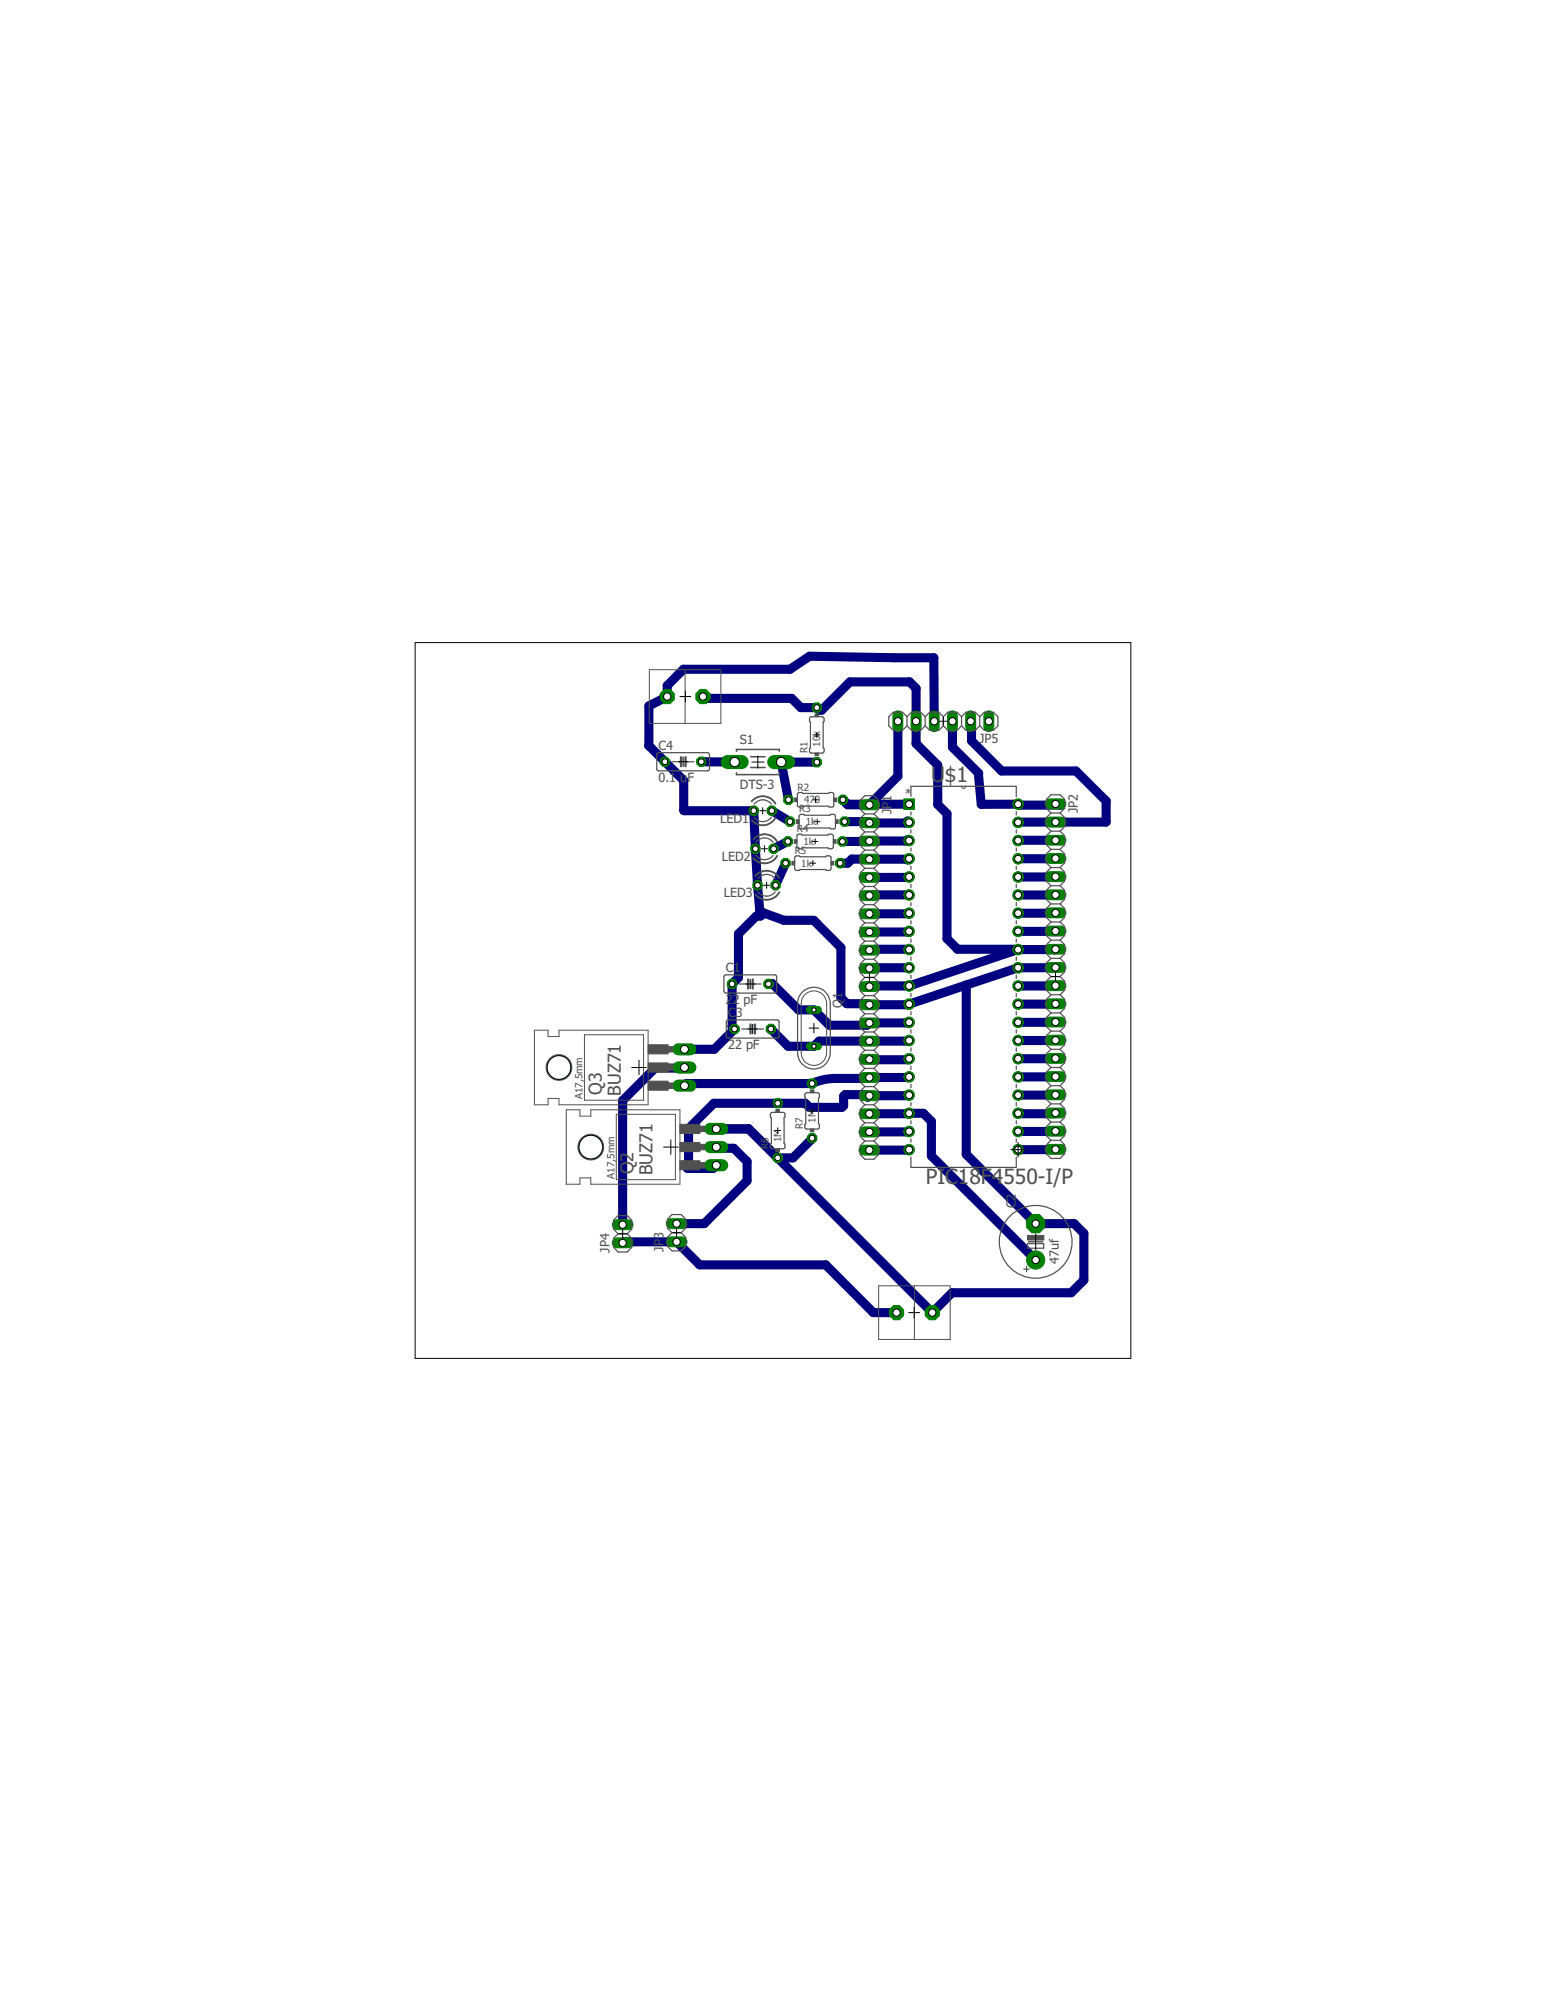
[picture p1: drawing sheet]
<svg xmlns="http://www.w3.org/2000/svg" width="216mm" height="279mm" viewBox="0 0 216 279" stroke-linecap="round" stroke-linejoin="round" font-family="sans-serif">
<defs><g id="words">
<g font-size="2.9" fill="#505050">
<text x="130" y="109.2">U$1</text>
<text x="129.3" y="165.3">PIC18F4550-I/P</text>
</g>
<g font-size="2.5" fill="#505050">
<text x="84" y="152.9" transform="rotate(-90 84 152.9)">Q3</text>
<text x="86.7" y="153" transform="rotate(-90 86.7 153)">BUZ71</text>
<text x="88.5" y="164" transform="rotate(-90 88.5 164)">Q2</text>
<text x="91.1" y="164.1" transform="rotate(-90 91.1 164.1)">BUZ71</text>
</g>
<g font-size="1.8" fill="#505050">
<text x="92" y="104.7">C4</text>
<text x="103.3" y="103.9">S1</text>
<text x="136.8" y="103.8">JP5</text>
<text x="92" y="109.2">0.1 u</text>
<text x="96" y="109.2">F</text>
<text x="103.3" y="110.2">DTS-3</text>
<text x="124.5" y="113.7" transform="rotate(-90 124.5 113.7)">JP</text>
<text x="124.5" y="112" transform="rotate(-90 124.5 112)">1</text>
<text x="126.4" y="111.4">*</text>
<text x="150.5" y="113.6" transform="rotate(-90 150.5 113.6)">JP2</text>
<text x="100.6" y="114.9">LED1</text>
<text x="100.8" y="120.2">LED2</text>
<text x="101.1" y="125.3">LED3</text>
<text x="101.4" y="135.7">C1</text>
<text x="101.4" y="140.2">2</text>
<text x="101.7" y="142">C</text>
<text x="102.3" y="140.2">2 pF</text>
<text x="102.7" y="142">3</text>
<text x="117.6" y="140.7" transform="rotate(-90 117.6 140.7)">Q1</text>
<text x="101.7" y="146.5">22 pF</text>
<text x="92.7" y="173" transform="rotate(-90 92.7 173)">3</text>
<text x="141.9" y="168.7" transform="rotate(-90 141.9 168.7)">C2</text>
<text x="85.1" y="174.9" transform="rotate(-90 85.1 174.9)">JP4</text>
<text x="92.7" y="174.7" transform="rotate(-90 92.7 174.7)">JP</text>
<text x="147.8" y="176.5" transform="rotate(-90 147.8 176.5)">47uf</text>
</g>
<g font-size="1.4" fill="#505050">
<text x="112.8" y="105.2" transform="rotate(-90 112.8 105.2)">R1</text>
<text x="114.5" y="104.2" transform="rotate(-90 114.5 104.2)">10k</text>
<text x="111.4" y="110.4">R2</text>
<text x="111.6" y="113.4">R3</text>
<text x="112.3" y="112.2">470</text>
<text x="111" y="119.2">R5</text>
<text x="111.3" y="116.2">R4</text>
<text x="112.2" y="118">1k</text>
<text x="112.5" y="115.2">1k</text>
<text x="111.9" y="121">1k</text>
<text x="81.4" y="153.5" transform="rotate(-90 81.4 153.5)">A17,5mm</text>
<text x="107.3" y="160.4" transform="rotate(-90 107.3 160.4)">R6</text>
<text x="109.1" y="159.5" transform="rotate(-90 109.1 159.5)">1M</text>
<text x="112.1" y="157.7" transform="rotate(-90 112.1 157.7)">R7</text>
<text x="113.9" y="156.7" transform="rotate(-90 113.9 156.7)">1M</text>
<text x="85.8" y="164.6" transform="rotate(-90 85.8 164.6)">A17,5mm</text>
</g>
</g></defs>
<g fill="none" stroke="#000080" stroke-width="1.3">
<path d="M98.2 97.3l.2 .2h12.2l1.2 1.3h2.3l.3 .4h.3l4-4h8.3l.9 .9v7.7l3.1 3v5.5l1.2 1.3v17.5l1.5 1.4 8.5 .1M90.6 104.1l4.9 4.9v4.2h9.8l.5 10.4 .3 3.7 .4 .1M90.6 104.1h.1M97.9 106.4h4.7M107.8 113.2l2.5 1.5M110 117.5l-2 1M114.1 106.4h-5l1 5.3M125.4 100.7v7.7l-4 4h-3l-.7-.7 .6 .6h8.7M126.7 114.6l-.3 .3h-4.9l-.2-.2h-3.4M126.8 117.2l-.3 .2-8.9 .1M130.5 100.7l-.1-8.9-17.3-.2-2.8 1.9h-14.9l-2.2 2.2v1.6l-2.6 1.3v5.5M133 100.7v3.6l3.7 3.7 .3 4.3h5.2l.1 .1h5.9l-.2-.2h-.6"/>
<path d="M135.6 100.7l.1 .1v2.6l4.2 4.3h10.4l4.2 4.1-.1 3h-12.2M147.4 119.9h-5.2M147.4 117.3l-5.2 .1M106.5 127.4l3 1.1h4.1l3.8 3.8v7l.9 .8h2.9l.2 .2h5.5l15.3-5.2h5.2M106.5 127.4v.3l-.3 .2h-.6l-2.5 2.5v6.1l-.9 .9v5.9l.4 .4-2.9 2.8h-4.1M107.3 137.4l.5-.1 3.7 3.7h2.2l2.1 2.2h5.3l.3-.4h5.5l.1-.1M109.7 120.5l-1.4 3.1M126.7 120.1l-.1-.1h-7.6l-.6 .5h-1.1M127 132.6l-4.8-.1-.1 .2h-.7M127 135.1h-5.5l-.1 .1M127 127.5l-.1 .1h-5.5M127 122.4l-5.6 .1"/>
<path d="M127 125l-5-.1-.1 .2h-.5M127 130l-.1 .1h-5.5M134.9 137.5v23.7l9.7 9.7h5.4l1.4 1.3v6.5l-1.8 1.8h-16.7l-2.7 2.8-25.7-25.7M142.2 132.6l-15.2 5.1h-5.5l-.1 .1M147.4 137.6l-5.2 .1M147.4 132.5l-5.2 .1M147.4 124.9l-5.2 .1M147.4 130h-5.2M147.4 127.5h-5.2M147.4 122.4h-5.2M95.6 149.1h-.1h-4l-4.5 4.6v17.3M100 157.6h4.6l4 4.1h2.1l2.7-2.8"/>
<path d="M107.7 143.7l2.4 2.4h3.6l.7-.7h12.5l.1-.1M121.4 155.5l7.5-.1 1.2 1.2v4.8l14.5 14.5M127 150.4l-.1 .1h-5.5l-.1-.2-.2 .3h-4.6a7.6 7.6 0 0 0-3.1 .7h-17.5l-.3 .3M127 147.8l-.2 .2h-6.1l.7-.1M127 152.9l-.1 .1h-5.5l-.2 .2-.4-.4h-2.8l-.2 .3v1.3l-.2 .2h-4.5l-.6-.5h-12.8l-3.5 3.5v5.4l-.2 .2h3.6l.4-.5M127 158l-5.6 .1M147.4 155.4l-.1 .1-5.1-.1M147.4 152.9h-5.2M147.4 150.3l-5.2 .1M147.4 147.8h-5.2M147.4 157.9l-5.2 .1M147.4 145.2l-5.2 .1"/>
<path d="M147.4 142.7h-5.2M147.4 140.2h-5.2M87 173.5l.1-.1h7.4l3.2 3.2h17.6l6.7 6.7h3.2M100 160.2l.2 .1h2.3l1.8 1.9v2.7l-6 6h-3.8M127 160.5l-5.6 .1M147.4 160.5h-5.2"/>
</g>
<path d="M114 106.3l.1 .1M126.7 114.6l.3 .2M126.8 117.2l.2 .2M126.8 112.2l.2 .1M127 119.9l-.3 .2" fill="none" stroke="#000080" stroke-width="1"/>
<circle cx="102.2" cy="137.4" r=".71" fill="#008000" stroke="#008000" stroke-width=".14"/>
<circle cx="102.2" cy="137.4" r=".4" fill="#fff" stroke="#000" stroke-width=".14"/>
<circle cx="107.3" cy="137.4" r=".71" fill="#008000" stroke="#008000" stroke-width=".14"/>
<circle cx="107.3" cy="137.4" r=".4" fill="#fff" stroke="#000" stroke-width=".14"/>
<circle cx="144.6" cy="175.9" r="1.27" fill="#008000" stroke="#008000" stroke-width=".14"/>
<circle cx="144.6" cy="175.9" r=".51" fill="#fff" stroke="#000" stroke-width=".14"/>
<circle cx="144.6" cy="170.9" r="1.38" fill="#008000" stroke="#008000" stroke-width=".14"/>
<circle cx="144.6" cy="170.9" r=".51" fill="#fff" stroke="#000" stroke-width=".14"/>
<circle cx="102.6" cy="143.7" r=".71" fill="#008000" stroke="#008000" stroke-width=".14"/>
<circle cx="102.6" cy="143.7" r=".4" fill="#fff" stroke="#000" stroke-width=".14"/>
<circle cx="107.7" cy="143.7" r=".71" fill="#008000" stroke="#008000" stroke-width=".14"/>
<circle cx="107.7" cy="143.7" r=".4" fill="#fff" stroke="#000" stroke-width=".14"/>
<circle cx="92.9" cy="106.4" r=".71" fill="#008000" stroke="#008000" stroke-width=".14"/>
<circle cx="92.9" cy="106.4" r=".4" fill="#fff" stroke="#000" stroke-width=".14"/>
<circle cx="97.9" cy="106.4" r=".71" fill="#008000" stroke="#008000" stroke-width=".14"/>
<circle cx="97.9" cy="106.4" r=".4" fill="#fff" stroke="#000" stroke-width=".14"/>
<circle cx="107.8" cy="113.2" r=".71" fill="#008000" stroke="#008000" stroke-width=".14"/>
<circle cx="107.8" cy="113.2" r=".4" fill="#fff" stroke="#000" stroke-width=".14"/>
<circle cx="105.3" cy="113.2" r=".71" fill="#008000" stroke="#008000" stroke-width=".14"/>
<circle cx="105.3" cy="113.2" r=".4" fill="#fff" stroke="#000" stroke-width=".14"/>
<circle cx="108" cy="118.5" r=".71" fill="#008000" stroke="#008000" stroke-width=".14"/>
<circle cx="108" cy="118.5" r=".4" fill="#fff" stroke="#000" stroke-width=".14"/>
<circle cx="105.5" cy="118.5" r=".71" fill="#008000" stroke="#008000" stroke-width=".14"/>
<circle cx="105.5" cy="118.5" r=".4" fill="#fff" stroke="#000" stroke-width=".14"/>
<circle cx="108.3" cy="123.6" r=".71" fill="#008000" stroke="#008000" stroke-width=".14"/>
<circle cx="108.3" cy="123.6" r=".4" fill="#fff" stroke="#000" stroke-width=".14"/>
<circle cx="105.8" cy="123.6" r=".71" fill="#008000" stroke="#008000" stroke-width=".14"/>
<circle cx="105.8" cy="123.6" r=".4" fill="#fff" stroke="#000" stroke-width=".14"/>
<path d="M113.1 141h1.1" fill="none" stroke="#008000" stroke-width="1.1"/>
<circle cx="113.7" cy="141" r=".3" fill="#fff" stroke="#000" stroke-width=".14"/>
<path d="M113.1 146.1h1.1" fill="none" stroke="#008000" stroke-width="1.1"/>
<circle cx="113.7" cy="146.1" r=".3" fill="#fff" stroke="#000" stroke-width=".14"/>
<circle cx="114.1" cy="106.4" r=".71" fill="#008000" stroke="#008000" stroke-width=".14"/>
<circle cx="114.1" cy="106.4" r=".4" fill="#fff" stroke="#000" stroke-width=".14"/>
<circle cx="114.1" cy="98.8" r=".71" fill="#008000" stroke="#008000" stroke-width=".14"/>
<circle cx="114.1" cy="98.8" r=".4" fill="#fff" stroke="#000" stroke-width=".14"/>
<circle cx="110.1" cy="111.7" r=".71" fill="#008000" stroke="#008000" stroke-width=".14"/>
<circle cx="110.1" cy="111.7" r=".4" fill="#fff" stroke="#000" stroke-width=".14"/>
<circle cx="117.7" cy="111.7" r=".71" fill="#008000" stroke="#008000" stroke-width=".14"/>
<circle cx="117.7" cy="111.7" r=".4" fill="#fff" stroke="#000" stroke-width=".14"/>
<circle cx="110.3" cy="114.7" r=".71" fill="#008000" stroke="#008000" stroke-width=".14"/>
<circle cx="110.3" cy="114.7" r=".4" fill="#fff" stroke="#000" stroke-width=".14"/>
<circle cx="117.9" cy="114.7" r=".71" fill="#008000" stroke="#008000" stroke-width=".14"/>
<circle cx="117.9" cy="114.7" r=".4" fill="#fff" stroke="#000" stroke-width=".14"/>
<circle cx="110" cy="117.5" r=".71" fill="#008000" stroke="#008000" stroke-width=".14"/>
<circle cx="110" cy="117.5" r=".4" fill="#fff" stroke="#000" stroke-width=".14"/>
<circle cx="117.6" cy="117.5" r=".71" fill="#008000" stroke="#008000" stroke-width=".14"/>
<circle cx="117.6" cy="117.5" r=".4" fill="#fff" stroke="#000" stroke-width=".14"/>
<circle cx="109.7" cy="120.5" r=".71" fill="#008000" stroke="#008000" stroke-width=".14"/>
<circle cx="109.7" cy="120.5" r=".4" fill="#fff" stroke="#000" stroke-width=".14"/>
<circle cx="117.3" cy="120.5" r=".71" fill="#008000" stroke="#008000" stroke-width=".14"/>
<circle cx="117.3" cy="120.5" r=".4" fill="#fff" stroke="#000" stroke-width=".14"/>
<path d="M101.6 106.4h2" fill="none" stroke="#008000" stroke-width="2"/>
<circle cx="102.6" cy="106.4" r=".66" fill="#fff" stroke="#000" stroke-width=".14"/>
<path d="M108.1 106.4h2" fill="none" stroke="#008000" stroke-width="2"/>
<circle cx="109.1" cy="106.4" r=".66" fill="#fff" stroke="#000" stroke-width=".14"/>
<path d="M126.2 111.5h1.5v1.5h-1.5z" fill="#008000" stroke="#008000" stroke-width=".14"/>
<circle cx="127" cy="112.3" r=".49" fill="#fff" stroke="#000" stroke-width=".14"/>
<circle cx="127" cy="114.8" r=".74" fill="#008000" stroke="#008000" stroke-width=".14"/>
<circle cx="127" cy="114.8" r=".49" fill="#fff" stroke="#000" stroke-width=".14"/>
<circle cx="127" cy="117.4" r=".74" fill="#008000" stroke="#008000" stroke-width=".14"/>
<circle cx="127" cy="117.4" r=".49" fill="#fff" stroke="#000" stroke-width=".14"/>
<circle cx="127" cy="119.9" r=".74" fill="#008000" stroke="#008000" stroke-width=".14"/>
<circle cx="127" cy="119.9" r=".49" fill="#fff" stroke="#000" stroke-width=".14"/>
<circle cx="127" cy="122.4" r=".74" fill="#008000" stroke="#008000" stroke-width=".14"/>
<circle cx="127" cy="122.4" r=".49" fill="#fff" stroke="#000" stroke-width=".14"/>
<circle cx="127" cy="125" r=".74" fill="#008000" stroke="#008000" stroke-width=".14"/>
<circle cx="127" cy="125" r=".49" fill="#fff" stroke="#000" stroke-width=".14"/>
<circle cx="127" cy="127.5" r=".74" fill="#008000" stroke="#008000" stroke-width=".14"/>
<circle cx="127" cy="127.5" r=".49" fill="#fff" stroke="#000" stroke-width=".14"/>
<circle cx="127" cy="130" r=".74" fill="#008000" stroke="#008000" stroke-width=".14"/>
<circle cx="127" cy="130" r=".49" fill="#fff" stroke="#000" stroke-width=".14"/>
<circle cx="127" cy="132.6" r=".74" fill="#008000" stroke="#008000" stroke-width=".14"/>
<circle cx="127" cy="132.6" r=".49" fill="#fff" stroke="#000" stroke-width=".14"/>
<circle cx="127" cy="135.1" r=".74" fill="#008000" stroke="#008000" stroke-width=".14"/>
<circle cx="127" cy="135.1" r=".49" fill="#fff" stroke="#000" stroke-width=".14"/>
<circle cx="127" cy="137.7" r=".74" fill="#008000" stroke="#008000" stroke-width=".14"/>
<circle cx="127" cy="137.7" r=".49" fill="#fff" stroke="#000" stroke-width=".14"/>
<circle cx="127" cy="140.2" r=".74" fill="#008000" stroke="#008000" stroke-width=".14"/>
<circle cx="127" cy="140.2" r=".49" fill="#fff" stroke="#000" stroke-width=".14"/>
<circle cx="127" cy="142.7" r=".74" fill="#008000" stroke="#008000" stroke-width=".14"/>
<circle cx="127" cy="142.7" r=".49" fill="#fff" stroke="#000" stroke-width=".14"/>
<circle cx="127" cy="145.3" r=".74" fill="#008000" stroke="#008000" stroke-width=".14"/>
<circle cx="127" cy="145.3" r=".49" fill="#fff" stroke="#000" stroke-width=".14"/>
<circle cx="127" cy="147.8" r=".74" fill="#008000" stroke="#008000" stroke-width=".14"/>
<circle cx="127" cy="147.8" r=".49" fill="#fff" stroke="#000" stroke-width=".14"/>
<circle cx="127" cy="150.4" r=".74" fill="#008000" stroke="#008000" stroke-width=".14"/>
<circle cx="127" cy="150.4" r=".49" fill="#fff" stroke="#000" stroke-width=".14"/>
<circle cx="127" cy="152.9" r=".74" fill="#008000" stroke="#008000" stroke-width=".14"/>
<circle cx="127" cy="152.9" r=".49" fill="#fff" stroke="#000" stroke-width=".14"/>
<circle cx="127" cy="155.4" r=".74" fill="#008000" stroke="#008000" stroke-width=".14"/>
<circle cx="127" cy="155.4" r=".49" fill="#fff" stroke="#000" stroke-width=".14"/>
<circle cx="127" cy="158" r=".74" fill="#008000" stroke="#008000" stroke-width=".14"/>
<circle cx="127" cy="158" r=".49" fill="#fff" stroke="#000" stroke-width=".14"/>
<circle cx="127" cy="160.5" r=".74" fill="#008000" stroke="#008000" stroke-width=".14"/>
<circle cx="127" cy="160.5" r=".49" fill="#fff" stroke="#000" stroke-width=".14"/>
<circle cx="142.2" cy="160.5" r=".74" fill="#008000" stroke="#008000" stroke-width=".14"/>
<circle cx="142.2" cy="160.5" r=".49" fill="#fff" stroke="#000" stroke-width=".14"/>
<circle cx="142.2" cy="158" r=".74" fill="#008000" stroke="#008000" stroke-width=".14"/>
<circle cx="142.2" cy="158" r=".49" fill="#fff" stroke="#000" stroke-width=".14"/>
<circle cx="142.2" cy="155.4" r=".74" fill="#008000" stroke="#008000" stroke-width=".14"/>
<circle cx="142.2" cy="155.4" r=".49" fill="#fff" stroke="#000" stroke-width=".14"/>
<circle cx="142.2" cy="152.9" r=".74" fill="#008000" stroke="#008000" stroke-width=".14"/>
<circle cx="142.2" cy="152.9" r=".49" fill="#fff" stroke="#000" stroke-width=".14"/>
<circle cx="142.2" cy="150.4" r=".74" fill="#008000" stroke="#008000" stroke-width=".14"/>
<circle cx="142.2" cy="150.4" r=".49" fill="#fff" stroke="#000" stroke-width=".14"/>
<circle cx="142.2" cy="147.8" r=".74" fill="#008000" stroke="#008000" stroke-width=".14"/>
<circle cx="142.2" cy="147.8" r=".49" fill="#fff" stroke="#000" stroke-width=".14"/>
<circle cx="142.2" cy="145.3" r=".74" fill="#008000" stroke="#008000" stroke-width=".14"/>
<circle cx="142.2" cy="145.3" r=".49" fill="#fff" stroke="#000" stroke-width=".14"/>
<circle cx="142.2" cy="142.7" r=".74" fill="#008000" stroke="#008000" stroke-width=".14"/>
<circle cx="142.2" cy="142.7" r=".49" fill="#fff" stroke="#000" stroke-width=".14"/>
<circle cx="142.2" cy="140.2" r=".74" fill="#008000" stroke="#008000" stroke-width=".14"/>
<circle cx="142.2" cy="140.2" r=".49" fill="#fff" stroke="#000" stroke-width=".14"/>
<circle cx="142.2" cy="137.7" r=".74" fill="#008000" stroke="#008000" stroke-width=".14"/>
<circle cx="142.2" cy="137.7" r=".49" fill="#fff" stroke="#000" stroke-width=".14"/>
<circle cx="142.2" cy="135.1" r=".74" fill="#008000" stroke="#008000" stroke-width=".14"/>
<circle cx="142.2" cy="135.1" r=".49" fill="#fff" stroke="#000" stroke-width=".14"/>
<circle cx="142.2" cy="132.6" r=".74" fill="#008000" stroke="#008000" stroke-width=".14"/>
<circle cx="142.2" cy="132.6" r=".49" fill="#fff" stroke="#000" stroke-width=".14"/>
<circle cx="142.2" cy="130" r=".74" fill="#008000" stroke="#008000" stroke-width=".14"/>
<circle cx="142.2" cy="130" r=".49" fill="#fff" stroke="#000" stroke-width=".14"/>
<circle cx="142.2" cy="127.5" r=".74" fill="#008000" stroke="#008000" stroke-width=".14"/>
<circle cx="142.2" cy="127.5" r=".49" fill="#fff" stroke="#000" stroke-width=".14"/>
<circle cx="142.2" cy="125" r=".74" fill="#008000" stroke="#008000" stroke-width=".14"/>
<circle cx="142.2" cy="125" r=".49" fill="#fff" stroke="#000" stroke-width=".14"/>
<circle cx="142.2" cy="122.4" r=".74" fill="#008000" stroke="#008000" stroke-width=".14"/>
<circle cx="142.2" cy="122.4" r=".49" fill="#fff" stroke="#000" stroke-width=".14"/>
<circle cx="142.2" cy="119.9" r=".74" fill="#008000" stroke="#008000" stroke-width=".14"/>
<circle cx="142.2" cy="119.9" r=".49" fill="#fff" stroke="#000" stroke-width=".14"/>
<circle cx="142.2" cy="117.4" r=".74" fill="#008000" stroke="#008000" stroke-width=".14"/>
<circle cx="142.2" cy="117.4" r=".49" fill="#fff" stroke="#000" stroke-width=".14"/>
<circle cx="142.2" cy="114.8" r=".74" fill="#008000" stroke="#008000" stroke-width=".14"/>
<circle cx="142.2" cy="114.8" r=".49" fill="#fff" stroke="#000" stroke-width=".14"/>
<circle cx="142.2" cy="112.3" r=".74" fill="#008000" stroke="#008000" stroke-width=".14"/>
<circle cx="142.2" cy="112.3" r=".49" fill="#fff" stroke="#000" stroke-width=".14"/>
<path d="M120.6 112.4h1.6" fill="none" stroke="#008000" stroke-width="1.5"/>
<circle cx="121.4" cy="112.4" r=".51" fill="#fff" stroke="#000" stroke-width=".14"/>
<path d="M120.6 114.9h1.6" fill="none" stroke="#008000" stroke-width="1.5"/>
<circle cx="121.4" cy="114.9" r=".51" fill="#fff" stroke="#000" stroke-width=".14"/>
<path d="M120.6 117.4h1.6" fill="none" stroke="#008000" stroke-width="1.5"/>
<circle cx="121.4" cy="117.4" r=".51" fill="#fff" stroke="#000" stroke-width=".14"/>
<path d="M120.6 120h1.6" fill="none" stroke="#008000" stroke-width="1.5"/>
<circle cx="121.4" cy="120" r=".51" fill="#fff" stroke="#000" stroke-width=".14"/>
<path d="M120.6 122.5h1.6" fill="none" stroke="#008000" stroke-width="1.5"/>
<circle cx="121.4" cy="122.5" r=".51" fill="#fff" stroke="#000" stroke-width=".14"/>
<path d="M120.6 125.1h1.6" fill="none" stroke="#008000" stroke-width="1.5"/>
<circle cx="121.4" cy="125.1" r=".51" fill="#fff" stroke="#000" stroke-width=".14"/>
<path d="M120.6 127.6h1.6" fill="none" stroke="#008000" stroke-width="1.5"/>
<circle cx="121.4" cy="127.6" r=".51" fill="#fff" stroke="#000" stroke-width=".14"/>
<path d="M120.6 130.1h1.6" fill="none" stroke="#008000" stroke-width="1.5"/>
<circle cx="121.4" cy="130.1" r=".51" fill="#fff" stroke="#000" stroke-width=".14"/>
<path d="M120.6 132.7h1.6" fill="none" stroke="#008000" stroke-width="1.5"/>
<circle cx="121.4" cy="132.7" r=".51" fill="#fff" stroke="#000" stroke-width=".14"/>
<path d="M120.6 135.2h1.6" fill="none" stroke="#008000" stroke-width="1.5"/>
<circle cx="121.4" cy="135.2" r=".51" fill="#fff" stroke="#000" stroke-width=".14"/>
<path d="M120.6 137.8h1.6" fill="none" stroke="#008000" stroke-width="1.5"/>
<circle cx="121.4" cy="137.8" r=".51" fill="#fff" stroke="#000" stroke-width=".14"/>
<path d="M120.6 140.3h1.6" fill="none" stroke="#008000" stroke-width="1.5"/>
<circle cx="121.4" cy="140.3" r=".51" fill="#fff" stroke="#000" stroke-width=".14"/>
<path d="M120.6 142.8h1.6" fill="none" stroke="#008000" stroke-width="1.5"/>
<circle cx="121.4" cy="142.8" r=".51" fill="#fff" stroke="#000" stroke-width=".14"/>
<path d="M120.6 145.4h1.6" fill="none" stroke="#008000" stroke-width="1.5"/>
<circle cx="121.4" cy="145.4" r=".51" fill="#fff" stroke="#000" stroke-width=".14"/>
<path d="M120.6 147.9h1.6" fill="none" stroke="#008000" stroke-width="1.5"/>
<circle cx="121.4" cy="147.9" r=".51" fill="#fff" stroke="#000" stroke-width=".14"/>
<path d="M120.6 150.5h1.6" fill="none" stroke="#008000" stroke-width="1.5"/>
<circle cx="121.4" cy="150.5" r=".51" fill="#fff" stroke="#000" stroke-width=".14"/>
<path d="M120.6 153h1.6" fill="none" stroke="#008000" stroke-width="1.5"/>
<circle cx="121.4" cy="153" r=".51" fill="#fff" stroke="#000" stroke-width=".14"/>
<path d="M120.6 155.5h1.6" fill="none" stroke="#008000" stroke-width="1.5"/>
<circle cx="121.4" cy="155.5" r=".51" fill="#fff" stroke="#000" stroke-width=".14"/>
<path d="M120.6 158.1h1.6" fill="none" stroke="#008000" stroke-width="1.5"/>
<circle cx="121.4" cy="158.1" r=".51" fill="#fff" stroke="#000" stroke-width=".14"/>
<path d="M120.6 160.6h1.6" fill="none" stroke="#008000" stroke-width="1.5"/>
<circle cx="121.4" cy="160.6" r=".51" fill="#fff" stroke="#000" stroke-width=".14"/>
<path d="M146.6 112.2h1.6" fill="none" stroke="#008000" stroke-width="1.5"/>
<circle cx="147.4" cy="112.2" r=".51" fill="#fff" stroke="#000" stroke-width=".14"/>
<path d="M146.6 114.8h1.6" fill="none" stroke="#008000" stroke-width="1.5"/>
<circle cx="147.4" cy="114.8" r=".51" fill="#fff" stroke="#000" stroke-width=".14"/>
<path d="M146.6 117.3h1.6" fill="none" stroke="#008000" stroke-width="1.5"/>
<circle cx="147.4" cy="117.3" r=".51" fill="#fff" stroke="#000" stroke-width=".14"/>
<path d="M146.6 119.9h1.6" fill="none" stroke="#008000" stroke-width="1.5"/>
<circle cx="147.4" cy="119.9" r=".51" fill="#fff" stroke="#000" stroke-width=".14"/>
<path d="M146.6 122.4h1.6" fill="none" stroke="#008000" stroke-width="1.5"/>
<circle cx="147.4" cy="122.4" r=".51" fill="#fff" stroke="#000" stroke-width=".14"/>
<path d="M146.6 124.9h1.6" fill="none" stroke="#008000" stroke-width="1.5"/>
<circle cx="147.4" cy="124.9" r=".51" fill="#fff" stroke="#000" stroke-width=".14"/>
<path d="M146.6 127.5h1.6" fill="none" stroke="#008000" stroke-width="1.5"/>
<circle cx="147.4" cy="127.5" r=".51" fill="#fff" stroke="#000" stroke-width=".14"/>
<path d="M146.6 130h1.6" fill="none" stroke="#008000" stroke-width="1.5"/>
<circle cx="147.4" cy="130" r=".51" fill="#fff" stroke="#000" stroke-width=".14"/>
<path d="M146.6 132.5h1.6" fill="none" stroke="#008000" stroke-width="1.5"/>
<circle cx="147.4" cy="132.5" r=".51" fill="#fff" stroke="#000" stroke-width=".14"/>
<path d="M146.6 135.1h1.6" fill="none" stroke="#008000" stroke-width="1.5"/>
<circle cx="147.4" cy="135.1" r=".51" fill="#fff" stroke="#000" stroke-width=".14"/>
<path d="M146.6 137.6h1.6" fill="none" stroke="#008000" stroke-width="1.5"/>
<circle cx="147.4" cy="137.6" r=".51" fill="#fff" stroke="#000" stroke-width=".14"/>
<path d="M146.6 140.2h1.6" fill="none" stroke="#008000" stroke-width="1.5"/>
<circle cx="147.4" cy="140.2" r=".51" fill="#fff" stroke="#000" stroke-width=".14"/>
<path d="M146.6 142.7h1.6" fill="none" stroke="#008000" stroke-width="1.5"/>
<circle cx="147.4" cy="142.7" r=".51" fill="#fff" stroke="#000" stroke-width=".14"/>
<path d="M146.6 145.2h1.6" fill="none" stroke="#008000" stroke-width="1.5"/>
<circle cx="147.4" cy="145.2" r=".51" fill="#fff" stroke="#000" stroke-width=".14"/>
<path d="M146.6 147.8h1.6" fill="none" stroke="#008000" stroke-width="1.5"/>
<circle cx="147.4" cy="147.8" r=".51" fill="#fff" stroke="#000" stroke-width=".14"/>
<path d="M146.6 150.3h1.6" fill="none" stroke="#008000" stroke-width="1.5"/>
<circle cx="147.4" cy="150.3" r=".51" fill="#fff" stroke="#000" stroke-width=".14"/>
<path d="M146.6 152.9h1.6" fill="none" stroke="#008000" stroke-width="1.5"/>
<circle cx="147.4" cy="152.9" r=".51" fill="#fff" stroke="#000" stroke-width=".14"/>
<path d="M146.6 155.4h1.6" fill="none" stroke="#008000" stroke-width="1.5"/>
<circle cx="147.4" cy="155.4" r=".51" fill="#fff" stroke="#000" stroke-width=".14"/>
<path d="M146.6 157.9h1.6" fill="none" stroke="#008000" stroke-width="1.5"/>
<circle cx="147.4" cy="157.9" r=".51" fill="#fff" stroke="#000" stroke-width=".14"/>
<path d="M146.6 160.5h1.6" fill="none" stroke="#008000" stroke-width="1.5"/>
<circle cx="147.4" cy="160.5" r=".51" fill="#fff" stroke="#000" stroke-width=".14"/>
<path d="M94.7 151.6h1.7" fill="none" stroke="#008000" stroke-width="1.7"/>
<circle cx="95.6" cy="151.6" r=".55" fill="#fff" stroke="#000" stroke-width=".14"/>
<path d="M94.7 149.1h1.7" fill="none" stroke="#008000" stroke-width="1.7"/>
<circle cx="95.6" cy="149.1" r=".55" fill="#fff" stroke="#000" stroke-width=".14"/>
<path d="M94.7 146.5h1.7" fill="none" stroke="#008000" stroke-width="1.7"/>
<circle cx="95.6" cy="146.5" r=".55" fill="#fff" stroke="#000" stroke-width=".14"/>
<circle cx="113.4" cy="158.9" r=".71" fill="#008000" stroke="#008000" stroke-width=".14"/>
<circle cx="113.4" cy="158.9" r=".4" fill="#fff" stroke="#000" stroke-width=".14"/>
<circle cx="113.4" cy="151.3" r=".71" fill="#008000" stroke="#008000" stroke-width=".14"/>
<circle cx="113.4" cy="151.3" r=".4" fill="#fff" stroke="#000" stroke-width=".14"/>
<path d="M86.2 173.5h1.5" fill="none" stroke="#008000" stroke-width="1.5"/>
<circle cx="87" cy="173.5" r=".51" fill="#fff" stroke="#000" stroke-width=".14"/>
<path d="M86.2 171h1.5" fill="none" stroke="#008000" stroke-width="1.5"/>
<circle cx="87" cy="171" r=".51" fill="#fff" stroke="#000" stroke-width=".14"/>
<circle cx="93.2" cy="97.3" r="1.07" fill="#008000" stroke="#008000" stroke-width=".14"/>
<circle cx="93.2" cy="97.3" r=".51" fill="#fff" stroke="#000" stroke-width=".14"/>
<circle cx="98.2" cy="97.3" r="1.07" fill="#008000" stroke="#008000" stroke-width=".14"/>
<circle cx="98.2" cy="97.3" r=".51" fill="#fff" stroke="#000" stroke-width=".14"/>
<circle cx="130.2" cy="183.3" r="1.07" fill="#008000" stroke="#008000" stroke-width=".14"/>
<circle cx="130.2" cy="183.3" r=".51" fill="#fff" stroke="#000" stroke-width=".14"/>
<circle cx="125.2" cy="183.3" r="1.07" fill="#008000" stroke="#008000" stroke-width=".14"/>
<circle cx="125.2" cy="183.3" r=".51" fill="#fff" stroke="#000" stroke-width=".14"/>
<path d="M99.2 162.7h1.7" fill="none" stroke="#008000" stroke-width="1.7"/>
<circle cx="100" cy="162.7" r=".55" fill="#fff" stroke="#000" stroke-width=".14"/>
<path d="M99.2 160.2h1.7" fill="none" stroke="#008000" stroke-width="1.7"/>
<circle cx="100" cy="160.2" r=".55" fill="#fff" stroke="#000" stroke-width=".14"/>
<path d="M99.2 157.6h1.7" fill="none" stroke="#008000" stroke-width="1.7"/>
<circle cx="100" cy="157.6" r=".55" fill="#fff" stroke="#000" stroke-width=".14"/>
<circle cx="108.6" cy="161.7" r=".71" fill="#008000" stroke="#008000" stroke-width=".14"/>
<circle cx="108.6" cy="161.7" r=".4" fill="#fff" stroke="#000" stroke-width=".14"/>
<circle cx="108.6" cy="154.1" r=".71" fill="#008000" stroke="#008000" stroke-width=".14"/>
<circle cx="108.6" cy="154.1" r=".4" fill="#fff" stroke="#000" stroke-width=".14"/>
<path d="M93.7 173.4h1.5" fill="none" stroke="#008000" stroke-width="1.5"/>
<circle cx="94.5" cy="173.4" r=".51" fill="#fff" stroke="#000" stroke-width=".14"/>
<path d="M93.7 170.9h1.5" fill="none" stroke="#008000" stroke-width="1.5"/>
<circle cx="94.5" cy="170.9" r=".51" fill="#fff" stroke="#000" stroke-width=".14"/>
<path d="M138.1 99.9v1.6" fill="none" stroke="#008000" stroke-width="1.5"/>
<circle cx="138.1" cy="100.7" r=".51" fill="#fff" stroke="#000" stroke-width=".14"/>
<path d="M135.6 99.9v1.6" fill="none" stroke="#008000" stroke-width="1.5"/>
<circle cx="135.6" cy="100.7" r=".51" fill="#fff" stroke="#000" stroke-width=".14"/>
<path d="M133 99.9v1.6" fill="none" stroke="#008000" stroke-width="1.5"/>
<circle cx="133" cy="100.7" r=".51" fill="#fff" stroke="#000" stroke-width=".14"/>
<path d="M130.5 99.9v1.6" fill="none" stroke="#008000" stroke-width="1.5"/>
<circle cx="130.5" cy="100.7" r=".51" fill="#fff" stroke="#000" stroke-width=".14"/>
<path d="M127.9 99.9v1.6" fill="none" stroke="#008000" stroke-width="1.5"/>
<circle cx="127.9" cy="100.7" r=".51" fill="#fff" stroke="#000" stroke-width=".14"/>
<path d="M125.4 99.9v1.6" fill="none" stroke="#008000" stroke-width="1.5"/>
<circle cx="125.4" cy="100.7" r=".51" fill="#fff" stroke="#000" stroke-width=".14"/>
<path d="M95.1 105.7v1.3M95.7 105.7v1.3M104.5 136.8v1.2M105.1 136.8v1.2M104.8 143v1.3M105.4 143v1.3" fill="none" stroke="#505050" stroke-width=".32"/>
<g fill="none" stroke="#505050" stroke-width=".17">
<path d="M91.8 105.2l.2-.1h6.9l.2 .2v2.2l-.3 .1h-6.9l-.2-.2v-2.1zM93.9 106.4h1.2M95.7 106.4h1.2M105.3 114.1a1.51 1.51 0 0 0 2.4 0M105.3 112.3a1.5 1.5 0 0 1 2.4 0M105.5 119.4a1.53 1.53 0 0 0 2.5 0M105.6 117.6a1.52 1.52 0 0 1 2.4 0M111.1 119.6l.5-.1 .1 .1h3.6l.1-.1h.5l.2 .3-.1 1.6-.2 .1h-.4l-.1-.1h-3.6l-.1 .1h-.5l-.1-.2v-1.5zM111.4 116.5h.5l.2 .1h3.5l.1-.1h.5l.2 .2v1.6l-.3 .2h-.4l-.1-.1h-3.5l-.2 .1h-.5l-.1-.2zM111.4 110.7h.6l.1 .1h3.6l.1-.1h.5l.1 .2v1.6l-.2 .2h-.4l-.1-.1h-3.6l-.1 .1h-.5l-.1-.3v-1.5zM111.7 113.8l.5-.1 .2 .1h3.5l.1-.1h.5l.2 .3-.1 1.6-.1 .1h-.5l-.1-.1h-3.5l-.2 .1h-.4l-.2-.2v-1.5zM113.1 100.2l.2-.1h1.5l.3 .1v.5l-.1 .1v3.6l.1 .1v.4l-.2 .2-1.6 .1-.2-.2v-.5l.1-.1v-3.6l-.1-.1z"/>
<path d="M120.8 113.6l-.7-.6v-1.3l.7-.6h1.2l.7 .6v1.3l-.7 .6M120.8 113.6l-.7 .7v1.2l.7 .7M120.8 116.2l-.7 .6v1.3l.7 .6M120.8 118.7l-.7 .6v1.3l.7 .6M120.8 118.7h1.2M120.8 113.6h1.2M120.8 116.2h1.2M122 113.6l.7 .7v1.2l-.7 .7M122 116.2l.7 .6v1.3l-.7 .6M122 118.7l.7 .6v1.3l-.7 .6M126.7 100.1l-.7-.7h-1.2l-.7 .7v1.2l.7 .7h1.2l.7-.7M126.7 101.3l.6 .7h1.3l.6-.7"/>
<path d="M126.7 100.1v1.2M126.7 100.1l.6-.7h1.3l.6 .7M127.2 111.2v-1.4h14.7v1.5M127.2 113.4v.4M127.2 115.9v.4M127.2 118.4v.5M129.2 101.3l.6 .7h1.3l.6-.7M129.2 100.1v1.2M129.2 100.1l.6-.7h1.3l.6 .7M131.7 101.3l.7 .7h1.2l.7-.7M131.7 100.1l.7-.7h1.2l.7 .7M131.7 100.1v1.2"/>
<path d="M134.3 101.3l.6 .7h1.3l.6-.7M134.3 100.1l.6-.7h1.3l.6 .7M134.3 100.1v1.2M136.8 100.1l.7-.7h1.2l.7 .7v1.2l-.7 .7h-1.2l-.7-.7M136.8 100.1v1.2M141.9 113.3v.5M141.9 115.9v.4M141.9 118.4v.5M146.8 113.5l-.7-.6v-1.3l.7-.6h1.2l.7 .6v1.3l-.7 .6M146.8 113.5l-.7 .7v1.2l.7 .7M146.8 116.1l-.7 .6v1.3l.7 .6M146.8 118.6l-.7 .6v1.3l.7 .6"/>
<path d="M146.8 118.6h1.2M146.8 113.5h1.2M146.8 116.1h1.2M148 113.5l.7 .7v1.2l-.7 .7M148 116.1l.7 .6v1.3l-.7 .6M148 118.6l.7 .6v1.3l-.7 .6M101.2 136.2l7.1-.1 .2 .3-.1 2.1-.2 .2-6.9-.1-.2-.2v-2zM103.3 137.4h1.2M105.1 137.4h1.2M105.8 124.5a1.54 1.54 0 0 0 2.5 0M105.9 122.7a1.5 1.5 0 0 1 2.3 0M112 138.6a2.29 2.29 0 0 1 2.5-.6 2.29 2.29 0 0 1 1.5 2.1v6.9a2.29 2.29 0 0 1-2.3 2.3 2.29 2.29 0 0 1-2.3-2.3v-6.9a2.16 2.16 0 0 1 .6-1.5z"/>
<path d="M120.8 121.2l-.7 .7v1.2l.7 .7M120.8 123.8l-.7 .6v1.3l.7 .6M120.8 126.3l-.7 .7v1.2l.7 .7M120.8 128.9l-.7 .6v1.3l.7 .6M120.8 131.4l-.7 .6v1.3l.7 .6M120.8 133.9l-.7 .7v1.2l.7 .7M120.8 136.5l-.7 .6v1.3l.7 .6M120.8 139l-.7 .7v1.2l.7 .7M120.8 136.5h1.2M120.8 139h1.2M120.8 133.9h1.2M120.8 128.9h1.2"/>
<path d="M120.8 131.4h1.2M120.8 126.3h1.2M120.8 121.2h1.2M120.8 123.8h1.2M122 121.2l.7 .7v1.2l-.7 .7M122 123.8l.7 .6v1.3l-.7 .6M122 126.3l.7 .7v1.2l-.7 .7M122 128.9l.7 .6v1.3l-.7 .6M122 131.4l.7 .6v1.3l-.7 .6M122 133.9l.7 .7v1.2l-.7 .7M122 136.5l.7 .6v1.3l-.7 .6M122 139l.7 .7v1.2l-.7 .7"/>
<path d="M127.2 120.9v.5M127.2 123.5v.4M127.2 126v.5M127.2 128.6v.4M127.2 131.1v.5M127.2 133.6v.5M127.2 136.2v.4M127.2 138.7v.5M141.9 120.9v.5M141.9 123.5v.4M141.9 126v.5M141.9 128.6v.4"/>
<path d="M141.9 131.1v.5M141.9 133.6v.5M141.9 136.2v.4M141.9 138.7v.5M146.8 121.1l-.7 .7v1.2l.7 .7M146.8 123.7l-.7 .6v1.3l.7 .6M146.8 126.2l-.7 .7v1.2l.7 .6M146.8 128.7l-.7 .7v1.2l.7 .7M146.8 131.3l-.7 .6v1.3l.7 .6M146.8 133.8l-.7 .7v1.2l.7 .7M146.8 136.4l-.7 .6v1.3l.7 .6M146.8 138.9l-.7 .6v1.3l.7 .6"/>
<path d="M146.8 136.4h1.2M146.8 138.9h1.2M146.8 133.8h1.2M146.8 128.7h1.2M146.8 131.3h1.2M146.8 126.2h1.2M146.8 121.1h1.2M146.8 123.7h1.2M148 121.1l.7 .7v1.2l-.7 .7M148 123.7l.7 .6v1.3l-.7 .6M148 126.2l.7 .7v1.2l-.7 .6M148 128.7l.7 .7v1.2l-.7 .7"/>
<path d="M148 131.3l.7 .6v1.3l-.7 .6M148 133.8l.7 .7v1.2l-.7 .7M148 136.4l.7 .6v1.3l-.7 .6M148 138.9l.7 .6v1.3l-.7 .6M101.5 142.5l7.1-.1 .2 .3v2.1l-.3 .1h-6.9l-.2-.2zM103.6 143.7h1.2M105.4 143.7h1.2M107.6 155.5l.2-.2h1.6l.2 .2v.5l-.1 .1v3.5l.1 .2v.3l-.1 .3h-1.7l-.2-.1v-.5l.1-.2v-3.5l-.1-.1zM112.5 152.7l.1-.1h1.6l.2 .1v.5l-.1 .1v3.6l.1 .1v.4l-.1 .2h-1.7l-.2-.1v-.5l.1-.1v-3.6l-.1-.1zM120.8 159.3l-.7 .7v1.2l.7 .7h1.2l.7-.7v-1.2l-.7-.7M120.8 159.3h1.2M120.8 156.8l-.7 .6v1.3l.7 .6"/>
<path d="M120.8 156.8h1.2M120.8 154.3l-.7 .6v1.2l.7 .7M120.8 141.6l-.7 .6v1.3l.7 .6M120.8 144.1l-.7 .6v1.3l.7 .6M120.8 146.6l-.7 .7v1.2l.7 .7M120.8 149.2l-.7 .6v1.3l.7 .6M120.8 151.7l-.7 .7v1.2l.7 .7M120.8 151.7h1.2M120.8 154.3h1.2M120.8 149.2h1.2M120.8 144.1h1.2M120.8 146.6h1.2"/>
<path d="M120.8 141.6h1.2M122 141.6l.7 .6v1.3l-.7 .6M122 144.1l.7 .6v1.3l-.7 .6M122 146.6l.7 .7v1.2l-.7 .7M122 149.2l.7 .6v1.3l-.7 .6M122 151.7l.7 .7v1.2l-.7 .7M122 154.3l.7 .6v1.2l-.7 .7M122 156.8l.7 .6v1.3l-.7 .6M127.2 141.2v.5M127.2 143.8v.5M127.2 146.3v.5M127.2 148.9v.4"/>
<path d="M127.2 151.4v.5M127.2 153.9v.5M127.2 156.5v.4M127.2 159v.5M141.9 141.2v.5M141.9 143.8v.5M141.9 146.3v.5M141.9 148.9v.4M141.9 151.4v.5M141.9 153.9v.5M141.9 156.5v.4M141.9 159v.5"/>
<path d="M146.8 159.2l-.7 .7v1.2l.7 .7h1.2l.7-.7v-1.2l-.7-.7M146.8 159.2h1.2M146.8 156.7l-.7 .6v1.3l.7 .6M146.8 156.7h1.2M146.8 154.1l-.7 .7v1.2l.7 .7M146.8 141.4l-.7 .7v1.2l.7 .7M146.8 144l-.7 .6v1.3l.7 .6M146.8 146.5l-.7 .7v1.2l.7 .7M146.8 149.1l-.7 .6v1.3l.7 .6M146.8 151.6l-.7 .6v1.3l.7 .6M146.8 151.6h1.2M146.8 154.1h1.2"/>
<path d="M146.8 149.1h1.2M146.8 144h1.2M146.8 146.5h1.2M146.8 141.4h1.2M148 141.4l.7 .7v1.2l-.7 .7M148 144l.7 .6v1.3l-.7 .6M148 146.5l.7 .7v1.2l-.7 .7M148 149.1l.7 .6v1.3l-.7 .6M148 151.6l.7 .6v1.3l-.7 .6M148 154.1l.7 .7v1.2l-.7 .7M148 156.7l.7 .6v1.3l-.7 .6M86.3 172.3l-.6-.7v-1.2l.6-.7h1.3l.6 .7v1.2l-.6 .7"/>
<path d="M86.3 172.3l-.6 .6v1.3l.6 .6h1.3l.6-.6v-1.3l-.6-.6M86.3 172.3h1.3M93.9 172.1l-.7-.6v-1.3l.7-.6h1.2l.7 .6v1.3l-.7 .6M93.9 172.1l-.7 .7v1.2l.7 .7h1.2l.7-.7v-1.2l-.7-.7M93.9 172.1h1.2M127.2 161.6v1.4h14.7v-1.4M143 177.2h.7M143.4 176.8v.8M143.5 173.7h2.3v.6h-2.3zM144.6 172.3v.5M144.6 174.3v.2"/>
<circle cx="144.6" cy="173.4" r="5.1"/>
</g>
<g fill="#505050" stroke="#505050" stroke-width=".14">
<path d="M143.5 172.5h2.3v.6h-2.3z"/>
<path d="M113.8 99.7h.5v.4h-.5z"/>
<path d="M113.8 105.2h.5v.3h-.5z"/>
<path d="M116.4 111.4h.4v.5h-.4z"/>
<path d="M111 111.4h.4v.5h-.4z"/>
<path d="M116.7 114.5h.4v.5h-.4z"/>
<path d="M111.2 114.5h.4v.5h-.4z"/>
<path d="M116.4 117.2h.4v.6h-.4z"/>
<path d="M110.9 117.2h.4v.6h-.4z"/>
<path d="M116.1 120.3h.3v.5h-.3z"/>
<path d="M110.6 120.3h.4v.5h-.4z"/>
<path d="M93.3 146.1h.6v.8h-.6z"/>
<path d="M93.3 148.7h.6v.7h-.6z"/>
<path d="M93.3 151.2h.6v.8h-.6z"/>
<path d="M90.5 151h2.8v1.2h-2.8z"/>
<path d="M90.5 148.4h2.8v1.3h-2.8z"/>
<path d="M90.5 145.9h2.8v1.3h-2.8z"/>
<path d="M113.2 152.2h.5v.4h-.5z"/>
<path d="M113.2 157.6h.5v.4h-.5z"/>
<path d="M97.7 157.2h.7v.8h-.7z"/>
<path d="M97.7 159.8h.7v.7h-.7z"/>
<path d="M97.7 162.3h.7v.8h-.7z"/>
<path d="M95 162.1h2.7v1.2h-2.7z"/>
<path d="M95 159.5h2.7v1.3h-2.7z"/>
<path d="M95 157h2.7v1.3h-2.7z"/>
<path d="M108.4 154.9h.5v.4h-.5z"/>
<path d="M108.4 160.4h.5v.4h-.5z"/>
</g>
<path d="M105 111.9a2.03 2.03 0 0 1 3.3 .3M105.2 117.2a2.01 2.01 0 0 1 3.3 .3M108.3 114.2a2.01 2.01 0 0 1-3.3 .3M108.5 119.5a2.02 2.02 0 0 1-3.3 .3M105.5 122.3a2.04 2.04 0 0 1 3.3 .3M108.8 124.6a2.02 2.02 0 0 1-3.3 .3" fill="none" stroke="#505050" stroke-width=".25"/>
<g fill="none" stroke="#505050" stroke-width=".14">
<path d="M90.7 93.5h10v7.5h-10zM95.7 93.5v7.5M134.3 109.8a.31 .31 0 0 0 .3 .3 .31 .31 0 0 0 .3-.3M112.5 138.8a1.79 1.79 0 0 1 1.9-.3 1.79 1.79 0 0 1 1 1.6v6.9a1.78 1.78 0 0 1-1.7 1.8 1.78 1.78 0 0 1-1.8-1.8v-6.9a1.77 1.77 0 0 1 .6-1.3zM74.6 143.8h1.9v.9h1.6v-.9h12.4v10.5h-12.4v-.9h-1.6v.9h-1.9zM79.1 155h1.9v.9h1.5v-.9h12.5v10.4h-12.5v-.9h-1.5v.9h-1.9zM81.6 144.5h8.3v9.1h-8.3zM86.1 155.6h8.2v9.1h-8.2zM122.7 179.5h10v7.5h-10zM127.7 179.5v7.5"/>
<circle cx="78.1" cy="149.1" r="1.8"/>
<circle cx="82.5" cy="160.2" r="1.8"/>
</g>
<path d="M102.8 104.9v-.3h6v.3M102.8 107.9v.3h6v-.3M104.8 105.7h2M104.8 107.2h2" fill="none" stroke="#505050" stroke-width=".21"/>
<g fill="none" stroke="#000" stroke-width=".14">
<path d="M58 89.7h99.9v100h-99.9zM95 97.3h1.5M95.7 96.5v1.5M94.7 106.4h1.4M95.4 105.7v1.3M105 106.4h1.7M105.8 105.6v1.7M106.1 113.2h.9M106.3 118.5h.9M106.5 112.8v.8M106.8 118.1v.9M113.5 117.5h.7"/>
<path d="M113.5 111.7h.8M113.7 102.6h.7M113.8 114.7h.7M113.8 117.1v.8M113.9 111.3v.8M114.1 102.3v.7M114.1 114.4v.7M131.2 100.7h1.1M131.7 100.2v1.1M104.1 137.4h1.4M104.8 136.7v1.3M106.6 123.6h.9"/>
<path d="M107.1 123.2v.8M113.2 120.5h.7M113.5 120.1v.8M120.8 136.5h1.2M121.4 135.9v1.1M146.8 136.4h1.2M147.4 135.8v1.1M88.2 149.1h2.1M89.2 148v2.1M93.7 159.2v2M104.5 143.7h1.3M105.1 143v1.3"/>
<path d="M108.2 157.9h.8M108.6 157.5v.7M113 143.6h1.3M113.1 155.1h.7M113.4 154.7v.8M113.7 142.9v1.3M142.2 159.5v2M86.4 172.3h1.1M87 171.7v1.1M92.7 160.2h2M93.9 172.1h1.1M94.5 171.6v1.1"/>
<path d="M141.2 160.5h2M143.6 173.4h2M144.6 172.4v2M126.9 183.3h1.5M127.7 182.5v1.5"/>
<circle cx="78.1" cy="149.1" r="1.65"/>
</g>
<path d="M121.4 114.9h.1" fill="none" stroke="#808000" stroke-width=".14"/>
<circle cx="78.1" cy="149.1" r="1.65" fill="#fff" stroke="#000" stroke-width=".14"/>
<circle cx="82.5" cy="160.2" r="1.65" fill="none" stroke="#000" stroke-width=".14"/>
<circle cx="82.5" cy="160.2" r="1.65" fill="#fff" stroke="#000" stroke-width=".14"/>
<use href="#words"/>
</svg>
